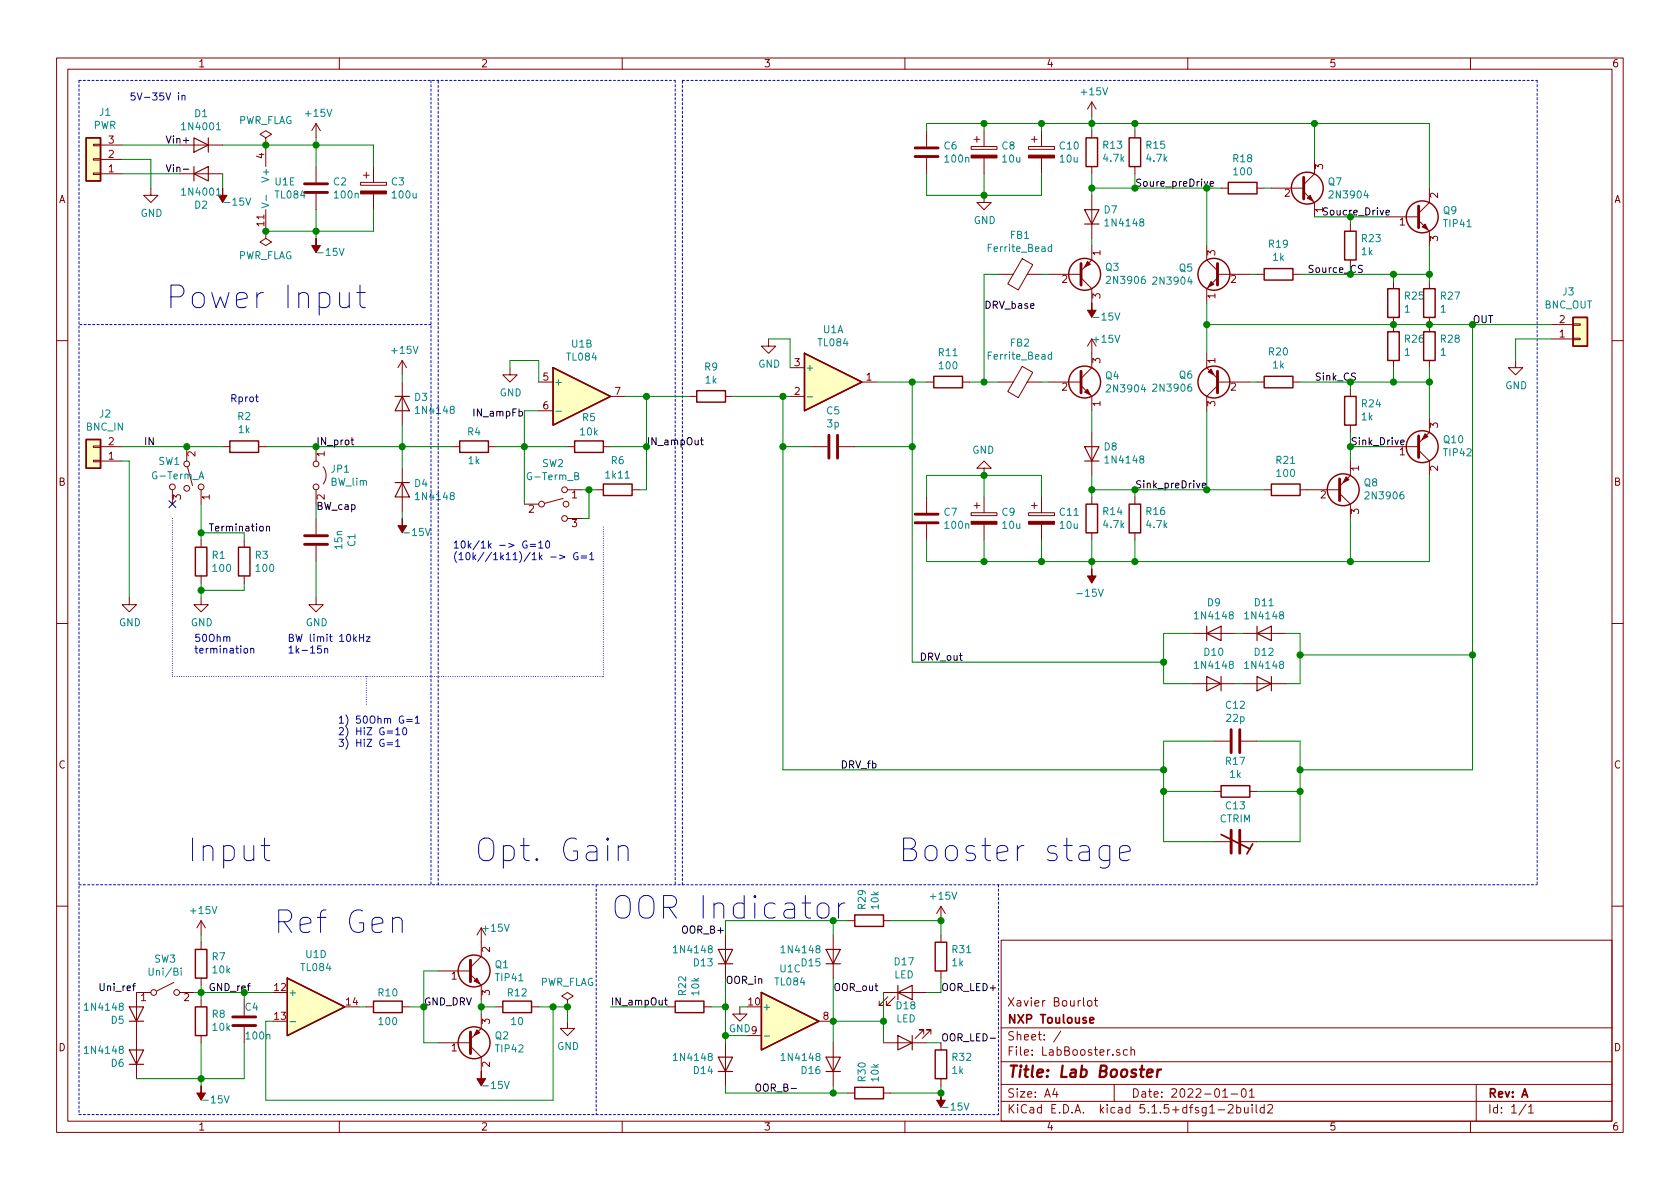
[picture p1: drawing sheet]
<svg xmlns="http://www.w3.org/2000/svg" width="297mm" height="210mm" viewBox="0 0 297 210" stroke-linecap="round" stroke-linejoin="round" font-family="sans-serif">
<defs><g id="words">
<g font-size="5.6" fill="#0000c2">
<text x="29.2" y="54.6">Power Input</text>
<text x="33" y="152.4">Input</text>
<text x="83.8" y="152.4">Opt. Gain</text>
<text x="158.7" y="152.4">Booster stage</text>
<text x="48.3" y="165.1">Ref Gen</text>
<text x="107.9" y="162.6">OOR Indicator</text>
</g>
<text font-size="2.8" fill="#840000" x="178" y="190.5">Title: Lab Booster</text>
<g font-size="2.1" fill="#840000">
<text x="178" y="178">Xavier Bourlot</text>
<text x="178" y="184">Sheet: /</text>
<text x="178" y="181">NXP Toulouse</text>
<text x="178" y="186.7">File: LabBooster.sch</text>
<text x="178" y="196.9">KiCad E.D.A. kicad 5.1.5+dfsg1-2build2</text>
<text x="178" y="194.1">Size: A4</text>
<text x="200" y="194.1">Date: 2022-01-01</text>
<text x="263" y="194.1">Rev: A</text>
<text x="263" y="196.9">Id: 1/1</text>
</g>
<g font-size="1.8" fill="#840000">
<text x="35" y="11.9">1</text>
<text x="85" y="11.9">2</text>
<text x="135" y="11.9">3</text>
<text x="185" y="11.9">4</text>
<text x="235" y="11.9">5</text>
<text x="285" y="11.9">6</text>
<text x="19.2" y="27.9">2</text>
<text x="19.2" y="25.4">3</text>
<text x="46.7" y="28" transform="rotate(-90 46.7 28)">4</text>
<text x="233.9" y="29.9" transform="rotate(-90 233.9 29.9)">3</text>
<text x="10.4" y="35.9">A</text>
<text x="19.2" y="30.5">1</text>
<text x="227.2" y="34.8">2</text>
<text x="254.3" y="35" transform="rotate(-90 254.3 35)">2</text>
<text x="285.4" y="35.9">A</text>
<text x="46.7" y="39.9" transform="rotate(-90 46.7 39.9)">11</text>
<text x="233.9" y="37.6" transform="rotate(-90 233.9 37.6)">1</text>
<text x="247.5" y="39.9">1</text>
<text x="194.6" y="45.2" transform="rotate(-90 194.6 45.2)">1</text>
<text x="214.9" y="45.2" transform="rotate(-90 214.9 45.2)">3</text>
<text x="254.3" y="42.6" transform="rotate(-90 254.3 42.6)">3</text>
<text x="187.8" y="50">2</text>
<text x="194.6" y="52.8" transform="rotate(-90 194.6 52.8)">3</text>
<text x="214.9" y="52.8" transform="rotate(-90 214.9 52.8)">1</text>
<text x="217.6" y="50">2</text>
<text x="275.7" y="59.7">1</text>
<text x="275.7" y="57.1">2</text>
<text x="140.5" y="64.8">3</text>
<text x="194.6" y="64.2" transform="rotate(-90 194.6 64.2)">3</text>
<text x="214.9" y="64.2" transform="rotate(-90 214.9 64.2)">1</text>
<text x="96" y="67.3">5</text>
<text x="108.7" y="69.8">7</text>
<text x="140.5" y="69.8">2</text>
<text x="153.2" y="67.3">1</text>
<text x="187.8" y="69.1">2</text>
<text x="194.6" y="71.9" transform="rotate(-90 194.6 71.9)">1</text>
<text x="214.9" y="71.9" transform="rotate(-90 214.9 71.9)">3</text>
<text x="217.6" y="69.1">2</text>
<text x="96" y="72.4">6</text>
<text x="254.3" y="75.7" transform="rotate(-90 254.3 75.7)">3</text>
<text x="19.2" y="81.3">1</text>
<text x="19.2" y="78.7">2</text>
<text x="34.5" y="80.7" transform="rotate(-90 34.5 80.7)">2</text>
<text x="57.4" y="80.7" transform="rotate(-90 57.4 80.7)">1</text>
<text x="240.3" y="83.3" transform="rotate(-90 240.3 83.3)">1</text>
<text x="247.5" y="80.5">1</text>
<text x="254.3" y="83.3" transform="rotate(-90 254.3 83.3)">2</text>
<text x="10.4" y="85.9">B</text>
<text x="32" y="88.4" transform="rotate(-90 32 88.4)">3</text>
<text x="37.1" y="88.4" transform="rotate(-90 37.1 88.4)">1</text>
<text x="57.4" y="88.4" transform="rotate(-90 57.4 88.4)">2</text>
<text x="101.1" y="88.1">1</text>
<text x="233.5" y="88.1">2</text>
<text x="285.4" y="85.9">B</text>
<text x="93.5" y="90.7">2</text>
<text x="101.1" y="93.2">3</text>
<text x="240.3" y="90.9" transform="rotate(-90 240.3 90.9)">3</text>
<text x="10.4" y="135.9">C</text>
<text x="285.4" y="135.9">C</text>
<text x="79.8" y="173.2">1</text>
<text x="86.6" y="168.4" transform="rotate(-90 86.6 168.4)">2</text>
<text x="24.9" y="177">1</text>
<text x="32.5" y="177">2</text>
<text x="48.6" y="175.3">12</text>
<text x="61.3" y="177.8">14</text>
<text x="86.6" y="176" transform="rotate(-90 86.6 176)">3</text>
<text x="132.4" y="177.8">10</text>
<text x="10.4" y="185.9">D</text>
<text x="48.6" y="180.3">13</text>
<text x="79.8" y="185.9">1</text>
<text x="86.6" y="181.1" transform="rotate(-90 86.6 181.1)">3</text>
<text x="145.6" y="180.3">8</text>
<text x="285.4" y="185.9">D</text>
<text x="86.6" y="188.7" transform="rotate(-90 86.6 188.7)">2</text>
<text x="35" y="199.9">1</text>
<text x="85" y="199.9">2</text>
<text x="135" y="199.9">3</text>
<text x="185" y="199.9">4</text>
<text x="235" y="199.9">5</text>
<text x="285" y="199.9">6</text>
</g>
<g font-size="1.8" fill="#0000c2">
<text x="22.9" y="17.8">5V-35V in</text>
<text x="40.6" y="71.1">Rprot</text>
<text x="80" y="97">10k/1k -&gt; G=10</text>
<text x="80" y="99.1">(10k//1k11)/1k -&gt; G=1</text>
<text x="34.3" y="113.5">50Ohm</text>
<text x="50.8" y="113.5">BW limit 10kHz</text>
<text x="34.3" y="115.6">termination</text>
<text x="50.8" y="115.6">1k-15n</text>
<text x="59.7" y="128">1) 50Ohm G=1</text>
<text x="59.7" y="130">2) HiZ G=10</text>
<text x="59.7" y="132.1">3) HiZ G=1</text>
</g>
<g font-size="1.8" fill="#008484">
<text x="191.3" y="16.9">+15V</text>
<text x="16.5" y="22.8">PWR</text>
<text x="17.6" y="20.5">J1</text>
<text x="32.5" y="23">1N4001</text>
<text x="34.4" y="20.7">D1</text>
<text x="42" y="21.9">PWR_FLAG</text>
<text x="54.2" y="20.7">+15V</text>
<text x="167" y="26.4">C6</text>
<text x="167.2" y="28.7">100n</text>
<text x="177.2" y="26.4">C8</text>
<text x="177.3" y="28.7">10u</text>
<text x="187.4" y="26.4">C10</text>
<text x="187.5" y="28.7">10u</text>
<text x="195.1" y="26.3">R13</text>
<text x="195.2" y="28.6">4.7k</text>
<text x="202.7" y="26.3">R15</text>
<text x="202.8" y="28.6">4.7k</text>
<text x="218.1" y="28.7">R18</text>
<text x="32.5" y="34.6">1N4001</text>
<text x="47.6" y="31.8" transform="rotate(-90 47.6 31.8)">V+</text>
<text x="48.7" y="32.8">U1E</text>
<text x="48.8" y="35.1">TL084</text>
<text x="59" y="32.8">C2</text>
<text x="59.3" y="35.1">100n</text>
<text x="69.2" y="32.8">C3</text>
<text x="69.5" y="35.1">100u</text>
<text x="218.2" y="31">100</text>
<text x="234.9" y="32.8">Q7</text>
<text x="235.4" y="35.1">2N3904</text>
<text x="24.8" y="38.3">GND</text>
<text x="34.4" y="36.9">D2</text>
<text x="40.1" y="36.4">-15V</text>
<text x="172.2" y="39.6">GND</text>
<text x="195.2" y="37.7">D7</text>
<text x="195.7" y="40.1">1N4148</text>
<text x="255.2" y="37.9">Q9</text>
<text x="255.4" y="40.2">TIP41</text>
<text x="42" y="45.8">PWR_FLAG</text>
<text x="56.6" y="45.3">-15V</text>
<text x="174.9" y="44.5">Ferrite_Bead</text>
<text x="178.7" y="42.2">FB1</text>
<text x="195.5" y="47.9">Q3</text>
<text x="224.4" y="43.8">R19</text>
<text x="225.1" y="46.1">1k</text>
<text x="240.8" y="45.1">1k</text>
<text x="240.8" y="42.8">R23</text>
<text x="196" y="50.2">2N3906</text>
<text x="204.2" y="50.3">2N3904</text>
<text x="208.5" y="48">Q5</text>
<text x="248.4" y="53">R25</text>
<text x="254.8" y="53">R27</text>
<text x="276.4" y="52.2">J3</text>
<text x="145.6" y="58.9">U1A</text>
<text x="193.7" y="56.7">-15V</text>
<text x="248.4" y="55.3">1</text>
<text x="254.7" y="55.3">1</text>
<text x="273" y="54.6">BNC_OUT</text>
<text x="69.4" y="62.6">+15V</text>
<text x="100.3" y="63.8">TL084</text>
<text x="101.1" y="61.5">U1B</text>
<text x="124.6" y="65.5">R9</text>
<text x="134.1" y="65">GND</text>
<text x="142.4" y="65.7">+</text>
<text x="144.8" y="61.2">TL084</text>
<text x="166" y="63">R11</text>
<text x="166.2" y="65.3">100</text>
<text x="174.9" y="63.6">Ferrite_Bead</text>
<text x="178.7" y="61.3">FB2</text>
<text x="193.5" y="60.6">+15V</text>
<text x="224.4" y="62.9">R20</text>
<text x="225.1" y="65.2">1k</text>
<text x="248.4" y="62.9">1</text>
<text x="248.4" y="60.6">R26</text>
<text x="254.7" y="62.9">1</text>
<text x="254.8" y="60.6">R28</text>
<text x="73.3" y="70.9">D3</text>
<text x="88.3" y="70.1">GND</text>
<text x="97.9" y="68.2">+</text>
<text x="124.8" y="67.8">1k</text>
<text x="195.5" y="67.1">Q4</text>
<text x="196" y="69.4">2N3904</text>
<text x="204.2" y="69.3">2N3906</text>
<text x="208.5" y="66.9">Q6</text>
<text x="266.1" y="68.8">GND</text>
<text x="15.3" y="76.1">BNC_IN</text>
<text x="17.6" y="73.8">J2</text>
<text x="42.1" y="74.3">R2</text>
<text x="42.2" y="76.6">1k</text>
<text x="73.8" y="73.2">1N4148</text>
<text x="82.7" y="77">R4</text>
<text x="102.7" y="77">10k</text>
<text x="103" y="74.5">R5</text>
<text x="146.2" y="73.3">C5</text>
<text x="146.3" y="75.6">3p</text>
<text x="240.8" y="74.3">1k</text>
<text x="240.8" y="72">R24</text>
<text x="28" y="82.2">SW1</text>
<text x="58.6" y="83.6">JP1</text>
<text x="82.9" y="82.1">1k</text>
<text x="95.9" y="82.6">SW2</text>
<text x="108.1" y="82.1">R6</text>
<text x="171.9" y="80.2">GND</text>
<text x="195.2" y="79.6">D8</text>
<text x="195.7" y="82">1N4148</text>
<text x="225.7" y="82">R21</text>
<text x="255.3" y="78.4">Q10</text>
<text x="255.4" y="80.7">TIP42</text>
<text x="27.2" y="84.8">G-Term_A</text>
<text x="58.5" y="85.9">BW_lim</text>
<text x="73.3" y="86.1">D4</text>
<text x="73.8" y="88.4">1N4148</text>
<text x="93.5" y="84.9">G-Term_B</text>
<text x="107.2" y="84.6">1k11</text>
<text x="225.9" y="84.3">100</text>
<text x="241.2" y="86">Q8</text>
<text x="241.7" y="88.3">2N3906</text>
<text x="71.8" y="94.8">-15V</text>
<text x="167" y="91.2">C7</text>
<text x="167.2" y="93.5">100n</text>
<text x="177.2" y="91.2">C9</text>
<text x="177.3" y="93.5">10u</text>
<text x="187.4" y="91.2">C11</text>
<text x="187.5" y="93.5">10u</text>
<text x="195.1" y="91.1">R14</text>
<text x="195.2" y="93.4">4.7k</text>
<text x="202.7" y="91.1">R16</text>
<text x="202.8" y="93.4">4.7k</text>
<text x="37.5" y="98.8">R1</text>
<text x="37.7" y="101.1">100</text>
<text x="45.2" y="98.8">R3</text>
<text x="45.4" y="101.1">100</text>
<text x="60.5" y="97" transform="rotate(-90 60.5 97)">15n</text>
<text x="62.8" y="96.6" transform="rotate(-90 62.8 96.6)">C1</text>
<text x="190.8" y="105.5">-15V</text>
<text x="213.5" y="107.2">D9</text>
<text x="221.9" y="107.2">D11</text>
<text x="21" y="110.7">GND</text>
<text x="33.7" y="110.7">GND</text>
<text x="54.1" y="110.7">GND</text>
<text x="211.5" y="109.5">1N4148</text>
<text x="220.4" y="109.5">1N4148</text>
<text x="211.5" y="118.3">1N4148</text>
<text x="213" y="116">D10</text>
<text x="220.4" y="118.3">1N4148</text>
<text x="221.9" y="116">D12</text>
<text x="216.8" y="125.3">C12</text>
<text x="216.9" y="127.7">22p</text>
<text x="216.8" y="135.2">R17</text>
<text x="217.5" y="137.6">1k</text>
<text x="216.8" y="143.1">C13</text>
<text x="215.6" y="145.4">CTRIM</text>
<text x="33.9" y="161.6">+15V</text>
<text x="153.1" y="160.7" transform="rotate(-90 153.1 160.7)">R29</text>
<text x="155.4" y="160.7" transform="rotate(-90 155.4 160.7)">10k</text>
<text x="164.7" y="159.1">+15V</text>
<text x="85.5" y="164.8">+15V</text>
<text x="26.7" y="172.5">Uni/Bi</text>
<text x="27.3" y="170.2">SW3</text>
<text x="37.5" y="169.8">R7</text>
<text x="37.7" y="172.1">10k</text>
<text x="53.3" y="171.7">TL084</text>
<text x="54.1" y="169.4">U1D</text>
<text x="87.6" y="171.2">Q1</text>
<text x="87.7" y="173.5">TIP41</text>
<text x="119.4" y="168.6">1N4148</text>
<text x="122.7" y="170.9">D13</text>
<text x="137.9" y="172">U1C</text>
<text x="138.5" y="168.6">1N4148</text>
<text x="141.8" y="170.9">D15</text>
<text x="158.1" y="173">LED</text>
<text x="158.2" y="170.7">D17</text>
<text x="168.4" y="170.9">1k</text>
<text x="168.4" y="168.5">R31</text>
<text x="15.3" y="178.7">1N4148</text>
<text x="37.5" y="180">R8</text>
<text x="43.4" y="178.7">C4</text>
<text x="50.9" y="176.1">+</text>
<text x="67" y="176.2">R10</text>
<text x="89.8" y="176.2">R12</text>
<text x="95.4" y="174.3">PWR_FLAG</text>
<text x="121.3" y="176" transform="rotate(-90 121.3 176)">R22</text>
<text x="123.6" y="175.9" transform="rotate(-90 123.6 175.9)">10k</text>
<text x="134.7" y="178.7">+</text>
<text x="137.2" y="174.3">TL084</text>
<text x="158.5" y="178.5">D18</text>
<text x="19.7" y="181">D5</text>
<text x="37.7" y="182.3">10k</text>
<text x="43.6" y="183.8">100n</text>
<text x="67.1" y="181.3">100</text>
<text x="87.6" y="183.8">Q2</text>
<text x="90.5" y="181.3">10</text>
<text x="98.5" y="185.7">GND</text>
<text x="128.9" y="182.5">GND9</text>
<text x="158.4" y="180.8">LED</text>
<text x="15.3" y="186.4">1N4148</text>
<text x="19.7" y="188.7">D6</text>
<text x="87.7" y="186.1">TIP42</text>
<text x="119.4" y="187.6">1N4148</text>
<text x="122.7" y="189.9">D14</text>
<text x="138.5" y="187.6">1N4148</text>
<text x="141.8" y="189.9">D16</text>
<text x="153.1" y="191.2" transform="rotate(-90 153.1 191.2)">R30</text>
<text x="155.4" y="191.2" transform="rotate(-90 155.4 191.2)">10k</text>
<text x="168.4" y="189.9">1k</text>
<text x="168.4" y="187.6">R32</text>
<text x="36.2" y="195.1">-15V</text>
<text x="85.8" y="192.6">-15V</text>
<text x="167.1" y="196.4">-15V</text>
</g>
<g font-size="1.8">
<text x="29.2" y="25.4">Vin+</text>
<text x="29.2" y="30.5">Vin-</text>
<text x="174" y="54.6">DRV_base</text>
<text x="260.3" y="57.1">OUT</text>
<text x="84.2" y="73.7">IN_ampFb</text>
<text x="25.4" y="78.7">IN</text>
<text x="55.9" y="78.7">IN_prot</text>
<text x="114.3" y="78.7">IN_ampOut</text>
<text x="36.8" y="94">Termination</text>
<text x="55.9" y="90.2">BW_cap</text>
<text x="162.6" y="116.8">DRV_out</text>
<text x="148.6" y="135.9">DRV_fb</text>
<text x="121" y="165.1">OOR_B+</text>
<text x="128.3" y="174">OOR_in</text>
<text x="18" y="175.3">Uni_ref</text>
<text x="107.9" y="177.8">IN_ampOut</text>
<text x="147.3" y="175.3">OOR_out</text>
<text x="166.4" y="175.3">OOR_LED+</text>
<text x="166.4" y="184.1">OOR_LED-</text>
<text x="133.3" y="193">OOR_B-</text>
</g>
<g font-size="1.8" fill="#008400">
<text x="200.7" y="33">Soure_preDrive</text>
<text x="233.7" y="38.1">Soucre_Drive</text>
<text x="231.1" y="48.3">Source_CS</text>
<text x="232.4" y="67.3">Sink_CS</text>
<text x="238.8" y="78.7">Sink_Drive</text>
<text x="200.7" y="86.4">Sink_preDrive</text>
<text x="36.8" y="175.3">GND_ref</text>
<text x="74.9" y="177.8">GND_DRV</text>
</g>
</g></defs>
<g fill="none" stroke="#840000" stroke-width=".18">
<path d="M10 10.3h277v189.9h-277zM12 12.2h273v186.1h-273zM60 10.3v1.9M110 10.3v1.9M160 10.3v1.9M193 18v2.6M193 18l-.7 1.3M193 18l.8 1.3M210 10.3v1.9M260 10.3v1.9M16.5 25.5h1.3v.3h-1.3zM16.5 30.6h1.3v.3h-1.3z"/>
<path d="M16.5 28.1h1.3v.2h-1.3zM17.8 30.7h3.8M17.8 28.2h3.8M17.8 25.6h3.8M26.7 33.3v1.2h1.2l-1.2 1.3-1.3-1.3h1.3M31.7 30.7h7.7M31.7 25.6h7.7M47 24.4l1-.7-1-.6-1 .6 1 .7v1.2M47 25.6h.1M47 25.6v3.9M47 37.1v3.8M55.9 21.8v2.6"/>
<path d="M55.9 29.5v2.8M55.9 34.3v2.8M55.9 21.8l-.8 1.3M55.9 21.8l.7 1.3M63.8 32.3h4.5v.5h-4.5zM64.3 31h1M64.8 30.5v1M66 29.5v2.8M66 34.3v2.8M163.8 23.1v2.8M163.8 27.9v2.8M171.7 25.9h4.6v.5h-4.6z"/>
<path d="M172.2 24.6h1M172.7 24.1v1M174 34.5v1.3h1.3l-1.3 1.3-1.3-1.3h1.3M174 23.1v2.8M174 27.9v2.8M181.9 25.9h4.5v.5h-4.5zM182.4 24.6h1M182.9 24.1v1M184.1 23.1v2.8M184.1 27.9v2.8M193 23.1v1.3M193 29.5v1.2"/>
<path d="M193 34.5v7.7M200.7 23.1v1.3M200.7 29.5v1.2M215.9 33.3h1.3M222.2 33.3h1.3M224.8 33.3h5.7M230.5 33.9l1.9 1.9v2.5M232.4 28.2v2.5l-1.9 1.9M238.8 39.6v1.3M245.1 38.3h5.7M250.8 39l1.9 1.9v2.5M252.7 33.3v2.5l-1.9 1.9"/>
<path d="M47 40.9v1.3l1 .6-1 .6-1-.6 1-.6M47 40.9h.1M135.9 59.9v1.3h1.3l-1.3 1.3-1.3-1.3h1.3M176.5 48.5h2.6M180.7 45.7l1.9 1.1-2.6 4.5-1.8-1.1zM181.6 48.5h2.5M185.4 48.5h5.7M191.1 49.1l1.9 1.9v2.6M193 43.4v2.6l-1.9 1.9M213.4 43.4v2.6l1.9 1.9M215.3 49.1l-1.9 1.9v2.6M215.3 48.5h5.7"/>
<path d="M222.2 48.5h1.3M228.6 48.5h1.3M238.8 46v1.2M246.4 49.8v1.2M246.4 56.1v2.6M252.7 49.8v1.2M252.7 56.1v2.6M274.3 59.9h3.8M274.3 57.4h3.8M278.1 57.3h1.3v.2h-1.3zM278.1 59.8h1.3v.3h-1.3zM10 60.2h2"/>
<path d="M16.5 78.9h1.3v.2h-1.3zM17.8 79h3.8M33 79v2.5M39.4 79h1.2M45.7 79h1.3M55.9 79v2.5M71.1 63.7v2.6M71.1 67.6v7.6M71.1 63.7l-.7 1.3M71.1 63.7l.8 1.3M80 79h1.3M86.4 79h1.2"/>
<path d="M90.2 65v1.3h1.2l-1.2 1.3-1.3-1.3h1.3M95.2 67.6h2.6M95.2 72.6h2.6M100.3 79h1.3M106.7 79h1.2M107.9 70.1h2.6M121.9 70.1h1.3M128.3 70.1h1.2M139.7 70.1h2.5M139.7 65h2.5M143.5 79h2.8M148.3 79h2.8"/>
<path d="M152.4 67.6h2.5M163.8 67.6h1.3M170.2 67.6h1.2M176.5 67.6h2.6M180.7 64.8l1.9 1.1-2.6 4.4-1.8-1.1zM181.6 67.6h2.5M185.4 67.6h5.7M191.1 68.2l1.9 1.9v2.5M192.3 61.2l.7-1.3v5.1l-1.9 1.9M193 76.4v7.7M213.4 62.5v2.5l1.9 1.9M215.3 67.6h5.7"/>
<path d="M215.3 68.2l-1.9 1.9v2.5M222.2 67.6h1.3M228.6 67.6h1.3M238.8 68.8v1.3M238.8 75.2v1.2M245.1 79h5.7M246.4 63.7v1.3M250.8 79.6l1.9 1.9v2.6M252.7 73.9v2.5l-1.9 2M252.7 63.7v1.3M268 63.7v1.3h1.2l-1.2 1.3-1.3-1.3h1.3M285 60.2h2"/>
<path d="M16.5 81.4h1.3v.3h-1.3zM17.8 81.5h3.8M30.5 86.6v2.5M33.1 82.5l.9 3.3M35.6 86.6v2.5M35.6 95.5v1.3M43.2 95.5v1.3M55.9 86.6v2.5M55.9 91.7v2.8M55.9 96.5v2.8M57.1 82.5a2.53 2.53 0 0 1 0 3.1M71.1 82.8v7.6"/>
<path d="M92.7 89.1h2.5M99.6 88.1l-3.3 .9M100.3 86.6h2.6M100.3 91.7h2.6M105.4 86.6h1.3M111.8 86.6h1.2M163.8 87.9v2.8M163.8 92.7v2.8M171.7 90.7h4.6v.5h-4.6zM172.2 89.4h1M172.7 88.9v1M174 82.8h1.3l-1.3-1.3-1.3 1.3h1.3v1.3"/>
<path d="M174 87.9v2.8M174 92.7v2.8M181.9 90.7h4.5v.5h-4.5zM182.4 89.4h1M182.9 88.9v1M184.1 87.9v2.8M184.1 92.7v2.8M193 87.9v1.2M193 94.2v1.3M200.7 87.9v1.2M200.7 94.2v1.3M223.5 86.6h1.3"/>
<path d="M229.9 86.6h7M236.9 87.2l1.9 1.9v2.6M238.8 81.5v2.6l-1.9 1.9M10 110.3h2M22.9 105.7v1.2h1.2l-1.2 1.3-1.3-1.3h1.3M35.6 105.7v1.2h1.2l-1.2 1.3-1.3-1.3h1.3M35.6 101.8v1.3M43.2 101.8v1.3M55.9 105.7v1.2h1.2l-1.2 1.3-1.3-1.3h1.3M210.8 112h7.6M219.7 112h7.6M285 110.3h2"/>
<path d="M210.8 120.9h7.6M214.6 131.1h2.8M214.6 139.9h1.3M219.5 131.1h2.7M219.7 120.9h7.6M221 139.9h1.2M214.6 148.8h3.1M219.2 148.8h3M10 160.2h2M26.7 175.5h-2.6v15.2M30.7 173.7l-3 1.6M31.7 175.5h2.6"/>
<path d="M35.6 162.8v2.5M35.6 166.6v1.3M35.6 173v1.2M35.6 176.8v1.2M35.6 162.8l-.8 1.3M35.6 162.8l.7 1.3M43.2 176.8v2.8M64.8 178h1.2M71.1 178h1.3M77.5 171.7h5.7M83.2 172.3l1.9 1.9v2.6M84.3 165.3l.8-1.2v5.1l-1.9 1.9"/>
<path d="M85.1 179.3v2.6l-1.9 1.9M87.6 178h1.3M94 178h1.2M100.3 176.8l1-.7-1-.6-1 .6 1 .7v1.2M100.3 178h.1M118.1 178h1.3M124.5 178h1.2M128.3 165.3v7.7M130.8 178v1.3h1.3l-1.3 1.3-1.3-1.3h1.3M147.3 165.3v7.7M149.9 162.8h1.2M156.2 175.5h7.6"/>
<path d="M156.2 162.8h1.3M157 176.3l-1.6 1.5h.8h-.8v-.8M158.2 176.3l-1.5 1.5h.8h-.8v-.8M166.4 160.3v2.5M166.4 165.3v1.3M166.4 171.7v1.3M166.4 160.3l-.8 1.2M166.4 160.3l.7 1.2M177 166.3h108v32h-108zM192.3 177.1l.3-.2 .4 .2v.7l-.2 .1-.5-.1zM193.5 176.9h.6M193.7 176.4v1.3l.4 .2"/>
<path d="M285 160.2h2M35.6 183.1v1.3M43.2 181.6v2.8M60 198.3v1.9M77.5 184.4h5.7M83.2 185l1.9 1.9v2.6M100.3 180.6v1.3h1.3l-1.3 1.2-1.2-1.2h1.2M110 198.3v1.9M128.3 184.4v7.6M132.1 183.1h2.5M144.8 180.6h2.5M147.3 184.4v7.6"/>
<path d="M149.9 193.3h1.2M156.2 184.4h7.6M156.2 193.3h1.3M160 198.3v1.9M163.3 182.9v-.8h-.7h.7l-1.5 1.5M164.6 182.9v-.8h-.8h.8l-1.5 1.5M166.4 184.4v1.3M166.4 190.7v1.3M177 194.8h108M177 191.8h108M177 187.8h108M177 181.8h108"/>
<path d="M186.5 192.5l-.4 1h1M186.8 193v1M187.6 182.3l-1.3 2M197 191.8v3M198 185.7l-.4-.1-.2 .2 .1 .2 .5 .2v.3h-.6M199.3 185.7l-.4-.1-.3 .3 .1 .6 .2 .1 .4-.1M200 185.7l.2-.1 .4 .1v.9M200 185.1v1.5M210 198.3v1.9M215.4 196.3h1.1M216.2 193l.4-.5v1.5M216.2 194h.8"/>
<path d="M217.2 195.5l.2-.2h.4l.2 .5-.9 1h.9M217.7 193.5h1.1M218.7 195.9l.4-.1 .3 .3-.1 .6h-.6M218.7 195.3v1.5M219.6 192.7l.4-.2a.94 .94 0 0 1 0 1.5 .82 .82 0 0 1-.4-1.3zM220 195.8l.1 .9 .3 .1 .3-.1M220.7 195.8v1M220.9 193l.4-.5v1.5M220.9 194h.9M221.4 195.3v.2M221.4 195.8v1M222.1 195.3v1.3l.2 .2"/>
<path d="M223.5 195.9l-.4-.1-.3 .3 .1 .6 .2 .1 .4-.1M223.5 195.3v1.5M224.2 195.5l.2-.2h.3l.3 .5-.9 1h.9M260 198.3v1.9M261 191.8v6.5M269.8 195.2l-1.2 2M270.3 195.8l.4-.5v1.5M270.3 196.8h.8"/>
<circle cx="30.5" cy="86.1" r=".51"/>
<circle cx="33" cy="86.4" r=".51"/>
<circle cx="33" cy="82" r=".51"/>
<circle cx="35.6" cy="86.1" r=".51"/>
<circle cx="55.9" cy="82" r=".51"/>
<circle cx="55.9" cy="86.1" r=".51"/>
<circle cx="95.8" cy="89.1" r=".51"/>
<circle cx="99.8" cy="91.7" r=".51"/>
<circle cx="99.8" cy="86.6" r=".51"/>
<circle cx="100.1" cy="89.1" r=".51"/>
<circle cx="27.2" cy="175.5" r=".51"/>
<circle cx="31.2" cy="175.5" r=".51"/>
</g>
<path d="M202.8 189.8l1-.2-.1-.4h-.7l-.2 1 .2 .2 .6-.1M204.7 189.1l-.2 1.3M205.3 189.1a.54 .54 0 0 0-.6 .4" fill="none" stroke="#840000" stroke-width=".41"/>
<path d="M215.9 147.6l5.1 2.5M221.5 149.2l-1 1.8M192.7 180.4l.7-.1-.1-.3-.4-.1-.2 .2v.7h.6" fill="none" stroke="#840000" stroke-width=".3"/>
<g fill="none" stroke="#840000" stroke-width=".2">
<path d="M34.3 24.4l2.5 1.2-2.5 1.3zM34.3 30.7l2.5-1.2v2.5zM34.3 29.5v2.5M36.8 24.4v2.5M191.8 37.1h2.5l-1.3 2.5zM191.8 39.6h2.5M69.8 70.1h2.6M71.1 70.1l1.3 2.5h-2.6zM191.8 79h2.5l-1.3 2.5zM69.8 85.3h2.6M71.1 85.3l1.3 2.6h-2.6zM191.8 81.5h2.5"/>
<path d="M213.4 119.6l2.5 1.3-2.5 1.3zM213.4 112l2.5-1.3v2.6zM213.4 110.7v2.6M215.9 119.6v2.6M222.2 119.6l2.6 1.3-2.6 1.3zM222.2 112l2.6-1.3v2.6zM222.2 110.7v2.6M224.8 119.6v2.6M22.9 178h2.5l-1.3 2.6zM127 167.9h2.5l-1.2 2.5zM127 170.4h2.5M146 167.9h2.6l-1.3 2.5z"/>
<path d="M146 170.4h2.6M158.7 175.5l2.6-1.3v2.6zM158.7 174.2v2.6M22.9 185.7h2.5l-1.3 2.5zM22.9 188.2h2.5M22.9 180.6h2.5M127 186.9h2.5l-1.2 2.6zM127 189.5h2.5M146 186.9h2.6l-1.3 2.6zM146 189.5h2.6M158.7 183.1l2.6 1.3-2.6 1.3zM161.3 183.1v2.6"/>
</g>
<g fill="none" stroke="#840000" stroke-width=".25">
<path d="M15.2 24.4h2.6v7.6h-2.6zM192 24.4h2.1v5.1h-2.1zM199.6 24.4h2.1v5.1h-2.1zM217.2 32.3h5v2h-5zM223.5 47.5h5.1v2h-5.1zM237.7 40.9h2.1v5.1h-2.1zM245.4 58.7h2v5h-2zM245.4 51h2v5.1h-2zM251.7 51h2v5.1h-2zM251.7 58.7h2v5h-2zM278.1 56.1h2.6v5.1h-2.6zM15.2 77.7h2.6v5.1h-2.6z"/>
<path d="M40.6 78h5.1v2h-5.1zM81.3 78h5.1v2h-5.1zM97.8 65l10.1 5.1-10.1 5.1zM101.6 78h5.1v2h-5.1zM123.2 69.1h5.1v2h-5.1zM142.2 62.5l10.2 5.1-10.2 5zM165.1 66.5h5.1v2.1h-5.1zM223.5 66.5h5.1v2.1h-5.1zM237.7 70.1h2.1v5.1h-2.1zM34.5 96.8h2.1v5h-2.1zM42.2 96.8h2v5h-2zM106.7 85.6h5.1v2h-5.1z"/>
<path d="M192 89.1h2.1v5.1h-2.1zM199.6 89.1h2.1v5.1h-2.1zM224.8 85.6h5.1v2h-5.1zM215.9 138.9h5.1v2.1h-5.1zM34.5 178h2.1v5.1h-2.1zM34.5 167.9h2.1v5.1h-2.1zM50.8 173l10.2 5-10.2 5.1zM66 177h5.1v2.1h-5.1zM88.9 177h5.1v2.1h-5.1zM119.4 177h5.1v2.1h-5.1zM134.6 175.5l10.2 5.1-10.2 5.1zM151.1 161.8h5.1v2h-5.1z"/>
<path d="M165.4 166.6h2v5.1h-2zM151.1 192.3h5.1v2h-5.1zM165.4 185.7h2v5h-2z"/>
<circle cx="231.1" cy="33.3" r="2.82"/>
<circle cx="251.5" cy="38.3" r="2.82"/>
<circle cx="191.8" cy="48.5" r="2.82"/>
<circle cx="214.6" cy="48.5" r="2.82"/>
<circle cx="191.8" cy="67.6" r="2.82"/>
<circle cx="214.6" cy="67.6" r="2.82"/>
<circle cx="251.5" cy="79" r="2.82"/>
<circle cx="237.5" cy="86.6" r="2.82"/>
<circle cx="83.8" cy="171.7" r="2.82"/>
<circle cx="83.8" cy="184.4" r="2.82"/>
</g>
<g fill="none" stroke="#008484" stroke-width=".18">
<path d="M38.3 23h.7M38.3 34.5h.7M46.3 35.9l1.2 .4-1.2 .4M47.1 34.5v1M185.9 43.7l-.4-.1-.2 .3 .1 .5h.5M185.9 43.2v1.3M98.3 72.7h1M142.7 70.2h1M185.9 62.7h-.4l-.2 .2 .1 .6h.5M185.9 62.2v1.3M101.6 84.2l.6-.1 .1-.2-.1-.2-.6-.1v1.2h.5l.2-.1v-.3l-.3-.2M32 171.2v.1"/>
<path d="M32 171.6v.9M51.3 180.7h1M135.1 183.2h1"/>
</g>
<g fill="#840000" stroke="#840000" stroke-width=".18">
<path d="M71.1 91.7v1.3h.8l-.8 1.2-.7-1.2h.7z"/>
<path d="M181.9 27.4h4.5v.5h-4.5z"/>
<path d="M193 100.6v1.2h.8l-.8 1.3-.7-1.3h.7z"/>
<path d="M171.7 27.4h4.6v.5h-4.6z"/>
<path d="M171.7 92.2h4.6v.5h-4.6z"/>
<path d="M181.9 92.2h4.5v.5h-4.5z"/>
<path d="M238 84.3l.5 .5-1 .5z"/>
<path d="M214.1 65.3l.5 1-1-.5z"/>
<path d="M63.8 33.8h4.5v.5h-4.5z"/>
<path d="M85.1 189.5v1.2h.8l-.8 1.3-.8-1.3h.8z"/>
<path d="M55.9 42.2v1.2h.7l-.7 1.3-.8-1.3h.8z"/>
<path d="M35.6 192v1.3h.7l-.7 1.3-.8-1.3h.8z"/>
<path d="M39.4 33.3v1.2h.7l-.7 1.3-.8-1.3h.8z"/>
<path d="M251.5 40.1l.5-.5 .5 1z"/>
<path d="M214.1 49.8l.5 .5-1 .5z"/>
<path d="M231.1 35l.5-.5 .6 1.1z"/>
<path d="M193 53.6v1.3h.8l-.8 1.2-.7-1.2h.7z"/>
<path d="M192.3 46.2l.5 .5-1 .5z"/>
<path d="M191.8 69.3l.5-.5 .5 1z"/>
<path d="M252 76.7l.5 .5-1 .5z"/>
<path d="M84.3 182.1l.5 .5-1 .5z"/>
<path d="M83.8 173.5l.5-.5 .5 1z"/>
<path d="M166.4 193.3v1.3h.7l-.7 1.2-.8-1.2h.8z"/>
</g>
<g fill="#ffffc2" stroke="#ffffc2" stroke-width=".18">
<path d="M15.2 24.4h2.6v7.6h-2.6z"/>
<path d="M278.1 56.1h2.6v5.1h-2.6z"/>
<path d="M15.2 77.7h2.6v5.1h-2.6z"/>
<path d="M134.6 175.5l10.2 5.1-10.2 5.1z"/>
<path d="M97.8 65l10.1 5.1-10.1 5.1z"/>
<path d="M50.8 173l10.2 5-10.2 5.1z"/>
<path d="M142.2 62.5l10.2 5.1-10.2 5z"/>
</g>
<g fill="none" stroke="#840000" stroke-width=".51">
<path d="M53.8 34h4.1M53.8 32.5h4.1M161.8 27.7h4.1M161.8 26.2h4.1M230.5 31.4v3.8M250.8 36.4v3.9M191.1 46.6v3.8M215.3 46.6v3.8M146.6 77v4M148.1 77v4M191.1 65.7v3.8M215.3 65.7v3.8"/>
<path d="M250.8 77.1v3.8M53.8 94.7h4.1M53.8 96.3h4.1M161.8 92.5h4.1M161.8 90.9h4.1M236.9 84.7v3.8M217.7 129v4.1M219.2 129v4.1M217.7 146.8v4.1M219.2 146.8v4.1M41.1 179.8h4.1M83.2 169.8v3.8"/>
<path d="M41.1 181.4h4.1M83.2 182.5v3.8"/>
</g>
<g fill="none" stroke="#0000c2" stroke-width=".18" stroke-dasharray=".4 .4">
<path d="M14 14.2h105.4M14 14.2v182.9M76.2 14.2v142.3M119.4 14.2v142.3M120.6 14.2h151.2M271.8 14.2v142.3M76.2 57.4h-62.2M14 156.5h257.8M77.5 156.5v-142.3M105.4 156.5v40.6M120.6 156.5v-142.3M176.5 156.5v40.6"/>
<path d="M14 197.1h162.5"/>
</g>
<path d="M30.5 91.7v27.9M30.5 119.6h76.2M64.8 119.6v5.1M106.7 119.6v-26.6" fill="none" stroke="#0000c2" stroke-width=".18" stroke-dasharray="0 .4"/>
<g fill="none" stroke="#008400" stroke-width=".18">
<path d="M21.6 28.2h5.1v5.1M21.6 30.7h10.1M21.6 25.6h10.1M39.4 25.6h26.6v3.9M39.4 30.7v2.6M55.9 24.4v5.1M55.9 37.1v5.1M66 37.1v3.8h-19M163.8 23.1v-1.3h88.9v11.5M163.8 30.7v3.8h20.3v-3.8M174 21.8v1.3M174 30.7v3.8"/>
<path d="M184.1 21.8v1.3M193 20.6v2.5M193 30.7v3.8M193 33.3h22.9M200.7 21.8v1.3M200.7 30.7v2.6M213.4 33.3v10.1M223.5 33.3h1.3M232.4 21.8v6.4M232.4 38.3h12.7M238.8 38.3v1.3M135.9 59.9h3.8v5.1"/>
<path d="M176.5 48.5h-2.5v19.1M184.1 48.5h1.3M193 42.2v1.2M213.4 57.4h60.9M213.4 53.6v8.9M221 48.5h1.2M229.9 48.5h22.8M246.4 48.5v1.3M252.7 43.4v6.4M260.3 57.4v78.7h-30.4M274.3 59.9h-6.3v3.8M21.6 79h17.8"/>
<path d="M47 79h33M71.1 66.3v1.3M71.1 75.2v7.6M87.6 79h12.7M90.2 65v-1.3h5v3.9M95.2 72.6h-2.5v16.5M107.9 79h6.4M110.5 70.1h11.4M114.3 70.1v16.5h-1.3M129.5 70.1h10.2M138.4 79h5.1M138.4 70.1v66h67.3"/>
<path d="M151.1 79h10.2M154.9 67.6h8.9M161.3 67.6v49.5h44.4M171.4 67.6h5.1M184.1 67.6h1.3M193 72.6v3.8M213.4 72.6v14M221 67.6h1.2M229.9 67.6h22.8M238.8 79h6.3M238.8 67.6v1.2M238.8 76.4v5.1"/>
<path d="M246.4 65v2.6M252.7 65v8.9M21.6 81.5h1.3v24.2M35.6 94.2h7.6v1.3M35.6 89.1v6.4M55.9 89.1v2.6M55.9 99.3v6.4M71.1 90.4v1.3M102.9 86.6h2.5M104.1 86.6v5.1h-1.2M163.8 87.9v-3.8h20.3v3.8M174 84.1v3.8"/>
<path d="M174 95.5v3.8M184.1 95.5v3.8M193 84.1v3.8M193 95.5v5.1M193 86.6h30.5M200.7 86.6v1.3M200.7 95.5v3.8M238.8 91.7v7.6M252.7 84.1v15.2h-88.9v-3.8M35.6 103.1v2.6M43.2 103.1v1.3h-7.6M210.8 112h-5.1v8.9h5.1"/>
<path d="M218.4 112h1.3M227.3 112h2.6v8.9h-2.6M229.9 115.8h30.4M205.7 139.9h8.9M214.6 131.1h-8.9v17.7h8.9M218.4 120.9h1.3M222.2 131.1h7.7v17.7h-7.7M222.2 139.9h7.7M34.3 175.5h14M35.6 165.3v1.3M35.6 174.2v2.6M43.2 175.5v1.3"/>
<path d="M63.5 178h1.3M72.4 178h2.5M77.5 171.7h-2.6v12.7h2.6M85.1 176.8v2.5M85.1 178h2.5M95.2 178h5.1v2.6M97.8 178v16.6h-50.8v-14h1.3M107.9 178h10.2M125.7 178h2.6M128.3 173v11.4M130.8 178h1.3M147.3 162.8v2.5"/>
<path d="M147.3 173v11.4M149.9 162.8h-21.6v2.5M156.2 175.5v8.9M157.5 162.8h8.9v2.5M166.4 173v2.5h-2.6M35.6 184.4v7.6M43.2 184.4v6.3h-19.1M128.3 183.1h3.8M128.3 192v1.3h21.6M147.3 192v1.3M147.3 180.6h8.9M163.8 184.4h2.6"/>
<path d="M166.4 192v1.3h-8.9"/>
</g>
<g fill="none" stroke="#000" stroke-width=".18">
<path d="M32.4 24.8h1M32.4 29.9h1M214 32.5l.6-.1-.1-.2-.4-.1-.1 .2v.6h.5M245.1 37.6l.6-.1-.1-.3h-.4l-.1 .2v.6h.5M240.9 47l-.5-.1-.2 .1v.4l.6 .2 .1 .3-.3 .3-.4-.1M62.1 77.8h.4M62.2 77.4v1.1l.3 .2M123.9 77.8h.4M124 77.4v1.1l.3 .2M247.6 78.2l.7-.1-.1-.2-.4-.1-.2 .2 .1 .6h.5M47.1 93.2l.2-.1h.3l.1 .8M47.1 93.1v.8"/>
<path d="M212.6 85.8l.6-.1-.1-.2-.3-.1-.2 .2v.6h.5M117.5 176.9h.5M117.7 176.4v1.1l.3 .2M139.9 192.5h.9M175.1 183.6h.9"/>
</g>
<g fill="none" stroke="#0000c2" stroke-width=".18">
<path d="M31.6 16.4v.2M31.6 16.9v.8M32.2 17l.2-.1h.3v.8M32.2 16.9v.8M60 51.7v2.1l.2 .4a1.09 1.09 0 0 0 1.5-.2M61.7 51.7v2.7M63.1 51.7h1.5M63.7 50.4v3.4l.1 .4 .8 .2M45.2 70.2h.5M45.4 69.8v1.1l.3 .1M93.1 95.7a.59 .59 0 0 0-.7 .6 .59 .59 0 0 0 .7 .6l.1-.5h-.2M93.8 96.3h.9"/>
<path d="M93.8 96.6h.9M95.2 96l.4-.3v1.2M95.2 96.9h.8M96.6 95.8l.2-.1a.69 .69 0 0 1 .4 .6 .69 .69 0 0 1-.4 .6l-.3-.2v-.3zM97.4 98.5h.9M98.9 98.1l1 .4-1 .4M102.2 97.8a.59 .59 0 0 0-.8 .6 .59 .59 0 0 0 .8 .5v-.5h-.2M102.7 98.3h1M102.7 98.7h1M104.3 98.1l.3-.4v1.3M104.3 99h.7M40.1 112.8l.2-.2h.3v.8"/>
<path d="M43.2 114.8l.2-.2 .3 .2 .1 .5-.1 .1-.3 .1-.2-.1zM44.3 114.8l.2-.2 .3 .1 .1 .8M44.3 114.6v.9M56.8 114.2h-.6l-.1 .6 .2-.1 .5 .1v.6l-.2 .1-.5-.1M57.4 114.8l.2-.2 .3 .1v.8M57.4 114.6v.9M63.6 112.2v1.2M63.6 112.8h.7M64.3 112.2v1.2M64.8 112.6h.6l-.6 .8h.6M68.5 131.3h.9M68.5 131.7h.9"/>
<path d="M70 129l.3-.3v1.2M70 131.1l.3-.4v1.3M70 129.9h.7M70 132h.7M71.3 128.8l.2-.1a.67 .67 0 0 1 .4 .6 .67 .67 0 0 1-.4 .6l-.2-.1-.1-.3zM71.9 127.2h1M71.9 127.6h1M73.4 127l.4-.4v1.3M73.4 127.9h.7M46.2 149.5h1.5M46.8 148.2v3.4l.1 .4 .8 .2M109.3 149.9a1 1 0 0 1 1.7 .2v2.1"/>
<path d="M109.3 149.5v2.7M148.3 159.7v2.7M149.4 159.7a1.05 1.05 0 0 0-1.1 .7M196.2 149.5v3.2a1.07 1.07 0 0 1-1.7 .6M196.2 149.7l-.4-.2h-.7l-.6 .4-.2 .4v1.1l.4 .6 .4 .2h.7l.4-.2M197.9 150.9l1.9-.4-.2-.8-.3-.2h-.8l-.4 .2-.2 .4v1.5l.2 .4 .4 .2h.8l.3-.2M69.4 162.6a1 1 0 0 1 1.7 .2v2.1M144.7 160.1a1.09 1.09 0 0 1 1-.4 1.09 1.09 0 0 1 .9 .7v1.2a1.08 1.08 0 0 1-1.1 .8 1.08 1.08 0 0 1-1-.8v-1.2z"/>
</g>
<g fill="#008400" stroke="#008400" stroke-width=".25">
<circle cx="193" cy="33.3" r=".51"/>
<circle cx="193" cy="86.6" r=".51"/>
<circle cx="193" cy="21.8" r=".51"/>
<circle cx="174" cy="21.8" r=".51"/>
<circle cx="92.7" cy="79" r=".51"/>
<circle cx="184.2" cy="21.8" r=".51"/>
<circle cx="174" cy="34.5" r=".51"/>
<circle cx="184.2" cy="99.3" r=".51"/>
<circle cx="35.6" cy="104.4" r=".51"/>
<circle cx="35.6" cy="175.5" r=".51"/>
<circle cx="47" cy="25.6" r=".51"/>
<circle cx="200.7" cy="99.3" r=".51"/>
<circle cx="200.7" cy="21.8" r=".51"/>
<circle cx="260.3" cy="57.4" r=".51"/>
<circle cx="55.9" cy="25.6" r=".51"/>
<circle cx="252.7" cy="67.6" r=".51"/>
<circle cx="205.7" cy="139.9" r=".51"/>
<circle cx="100.3" cy="178" r=".51"/>
<circle cx="229.9" cy="139.9" r=".51"/>
<circle cx="156.2" cy="180.6" r=".51"/>
<circle cx="246.4" cy="67.6" r=".51"/>
<circle cx="71.1" cy="79" r=".51"/>
<circle cx="55.9" cy="40.9" r=".51"/>
<circle cx="47" cy="40.9" r=".51"/>
<circle cx="213.4" cy="57.4" r=".51"/>
<circle cx="193" cy="99.3" r=".51"/>
<circle cx="229.9" cy="115.8" r=".51"/>
<circle cx="174" cy="99.3" r=".51"/>
<circle cx="205.7" cy="136.1" r=".51"/>
<circle cx="147.3" cy="180.6" r=".51"/>
<circle cx="260.3" cy="115.8" r=".51"/>
<circle cx="166.4" cy="193.3" r=".51"/>
<circle cx="166.4" cy="162.8" r=".51"/>
<circle cx="55.9" cy="79" r=".51"/>
<circle cx="229.9" cy="136.1" r=".51"/>
<circle cx="35.6" cy="190.7" r=".51"/>
<circle cx="114.3" cy="79" r=".51"/>
<circle cx="104.1" cy="86.6" r=".51"/>
<circle cx="205.7" cy="117.1" r=".51"/>
<circle cx="232.4" cy="21.8" r=".51"/>
<circle cx="128.3" cy="178" r=".51"/>
<circle cx="161.3" cy="67.6" r=".51"/>
<circle cx="147.3" cy="162.8" r=".51"/>
<circle cx="147.3" cy="193.3" r=".51"/>
<circle cx="97.8" cy="178" r=".51"/>
<circle cx="114.3" cy="70.1" r=".51"/>
<circle cx="174" cy="84.1" r=".51"/>
<circle cx="213.4" cy="33.3" r=".51"/>
<circle cx="252.7" cy="57.4" r=".51"/>
<circle cx="246.4" cy="48.5" r=".51"/>
<circle cx="213.4" cy="86.6" r=".51"/>
<circle cx="35.6" cy="94.2" r=".51"/>
<circle cx="138.4" cy="70.1" r=".51"/>
<circle cx="246.4" cy="57.4" r=".51"/>
<circle cx="138.4" cy="79" r=".51"/>
<circle cx="85.1" cy="178" r=".51"/>
<circle cx="174" cy="67.6" r=".51"/>
<circle cx="33" cy="79" r=".51"/>
<circle cx="238.8" cy="99.3" r=".51"/>
<circle cx="252.7" cy="48.5" r=".51"/>
<circle cx="161.3" cy="79" r=".51"/>
<circle cx="128.3" cy="183.1" r=".51"/>
</g>
<path d="M29.9 88.5l1.2 1.3M31.1 88.5l-1.2 1.3" fill="none" stroke="#000084" stroke-width=".18"/>
<use href="#words"/>
</svg>
